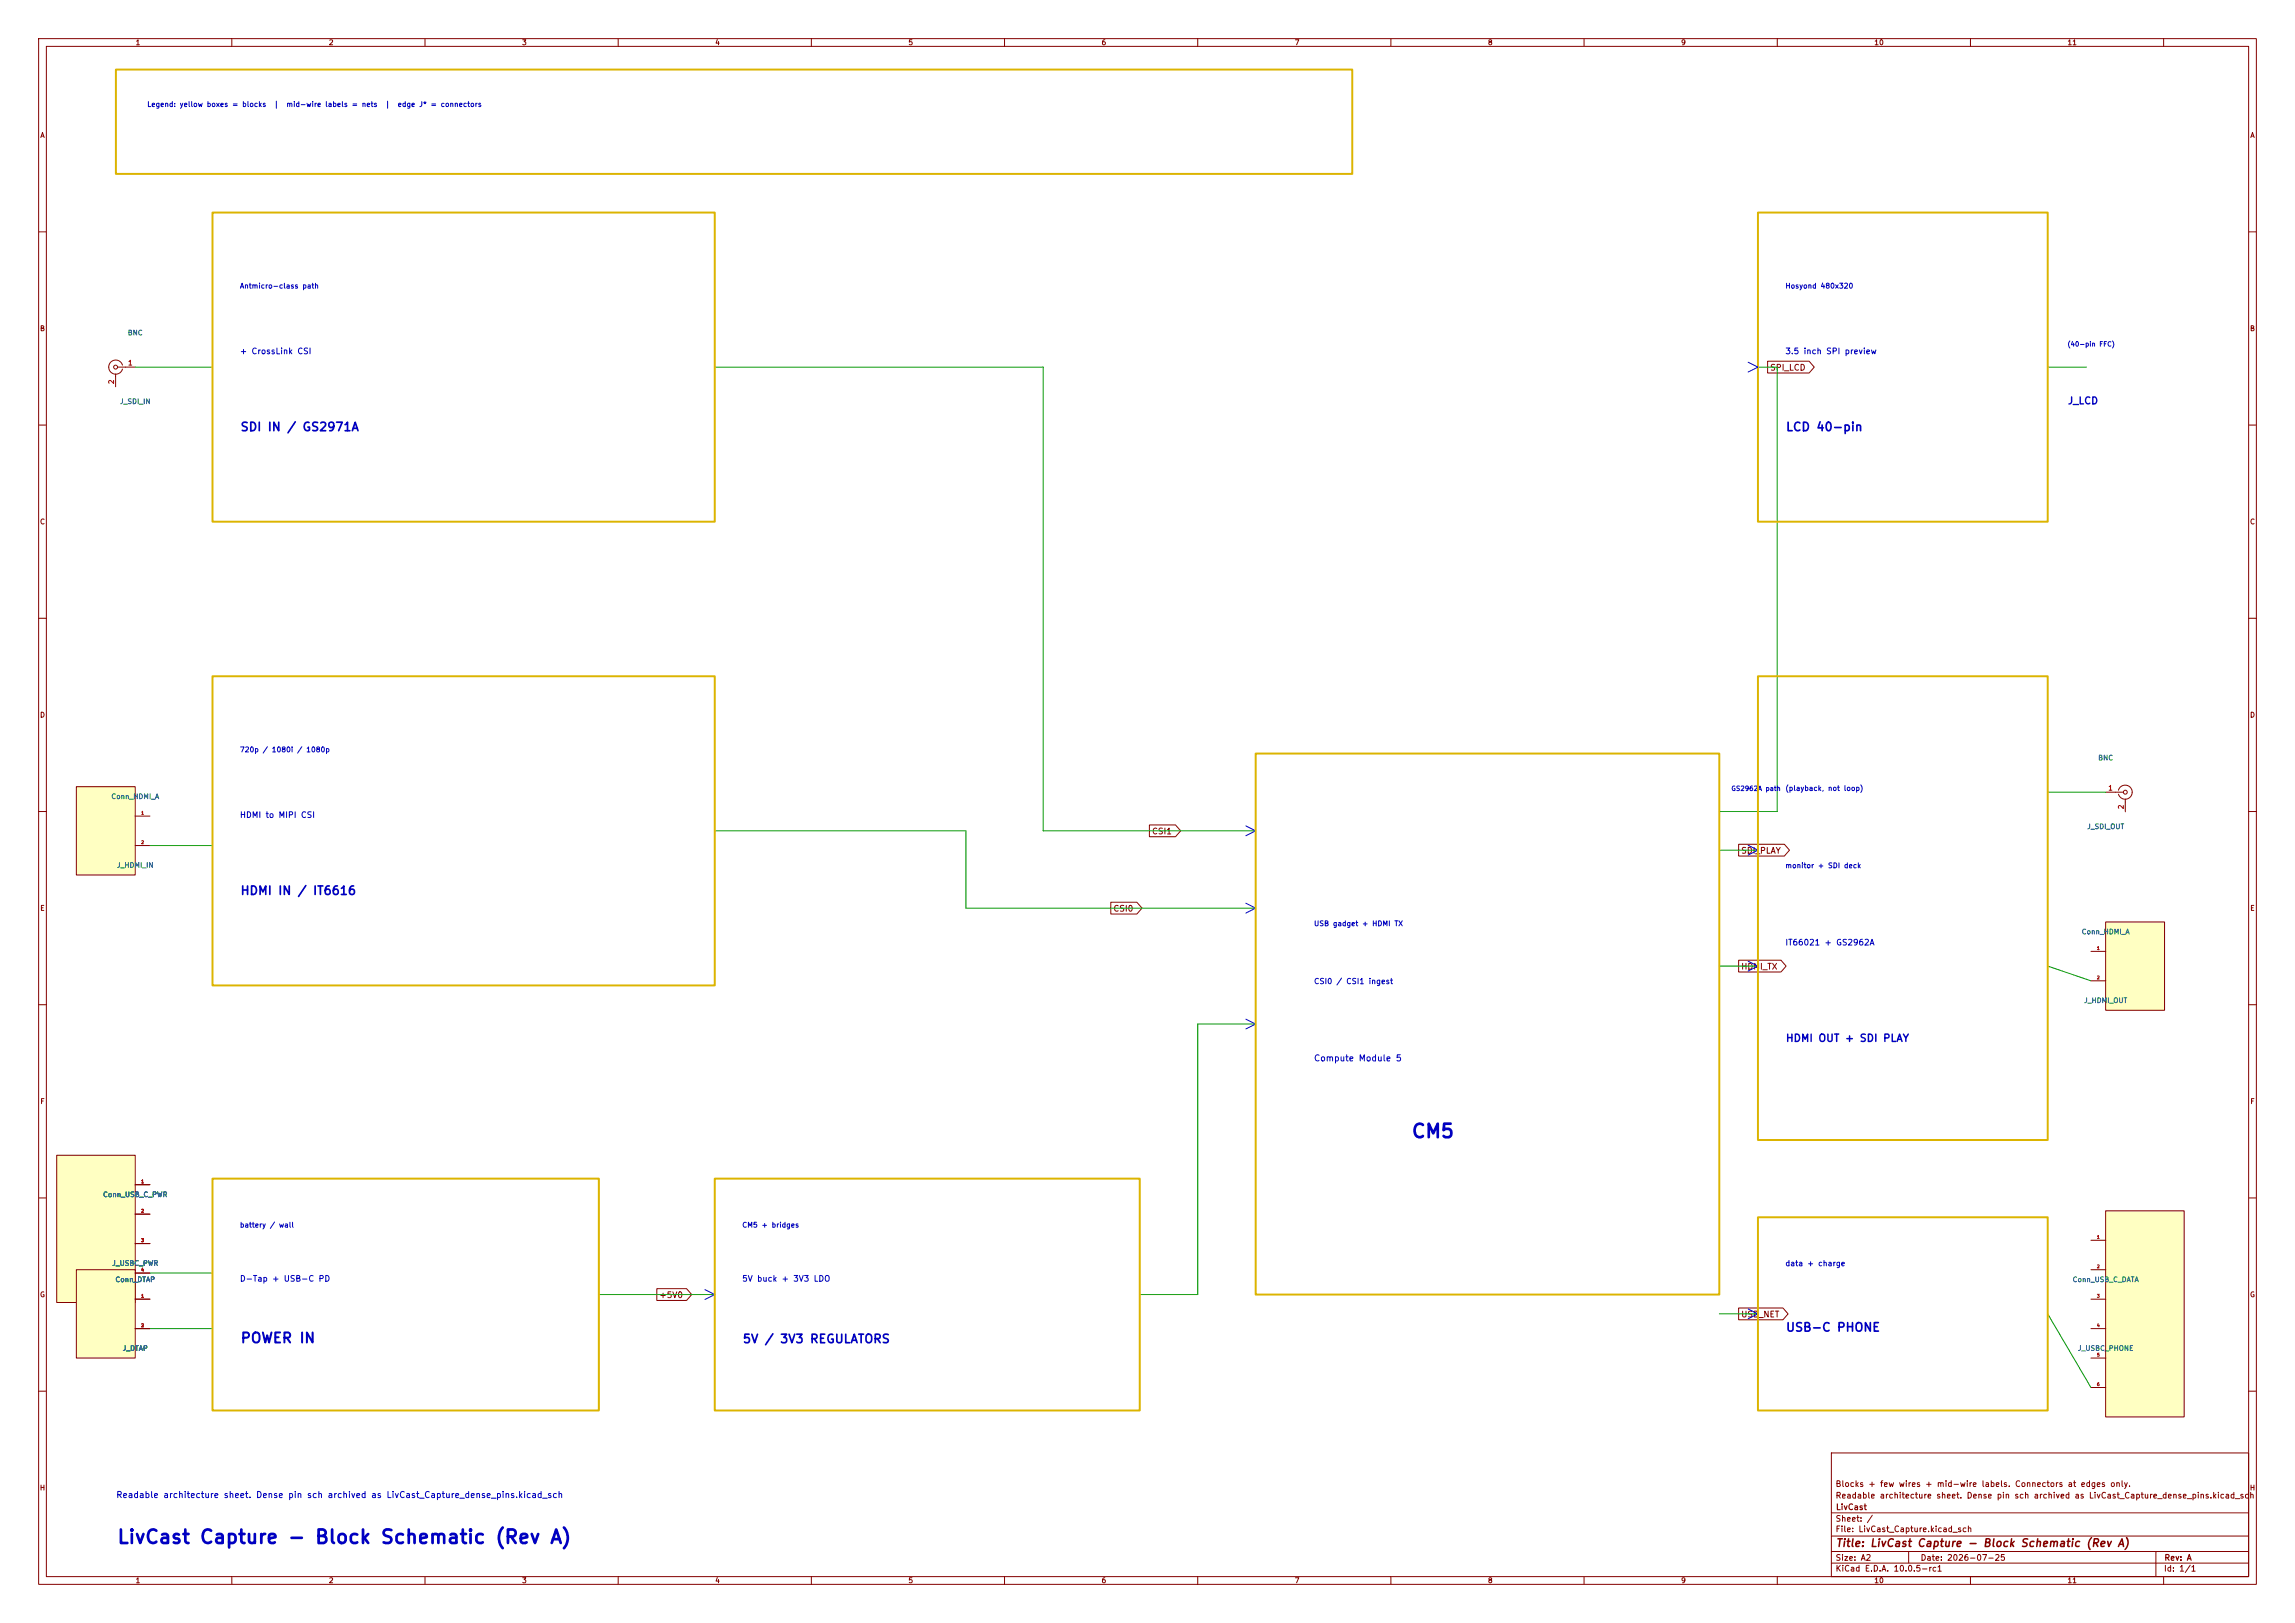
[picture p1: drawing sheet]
<svg xmlns="http://www.w3.org/2000/svg" width="594mm" height="420mm" viewBox="0 0 594 420" stroke-linecap="round" stroke-linejoin="round" font-family="sans-serif">
<defs><g id="words">
<g font-size="3.5" fill="#0000c2">
<text x="365.1" y="295.3">CM5</text>
<text x="30.1" y="400.3">LivCast Capture - Block Schematic (Rev A)</text>
</g>
<text font-size="2.6" fill="#0000c2" x="62.1" y="348.2">POWER IN</text>
<g font-size="2.2" fill="#0000c2">
<text x="62.1" y="112.1">SDI IN / GS2971A</text>
<text x="462.1" y="112.1">LCD 40-pin</text>
<text x="62.1" y="232.1">HDMI IN / IT6616</text>
<text x="462.1" y="345.1">USB-C PHONE</text>
<text x="192.1" y="348.1">5V / 3V3 REGULATORS</text>
</g>
<text font-size="2" fill="#840000" x="475" y="400.8">Title: LivCast Capture - Block Schematic (Rev A)</text>
<text font-size="1.9" fill="#0000c2" x="462.1" y="270.1">HDMI OUT + SDI PLAY</text>
<text font-size="1.8" fill="#0000c2" x="535.1" y="105.1">J_LCD</text>
<g font-size="1.6" fill="#0000c2">
<text x="339.9" y="275">Compute Module 5</text>
<text x="29.9" y="388">Readable architecture sheet. Dense pin sch archived as LivCast_Capture_dense_pins.kicad_sch</text>
</g>
<g font-size="1.5" fill="#0000c2">
<text x="62" y="92">+ CrossLink CSI</text>
<text x="462" y="92">3.5 inch SPI preview</text>
<text x="62" y="212">HDMI to MIPI CSI</text>
<text x="462" y="245">IT66021 + GS2962A</text>
<text x="62" y="332">D-Tap + USB-C PD</text>
<text x="192" y="332">5V buck + 3V3 LDO</text>
</g>
<g font-size="1.5" fill="#840000">
<text x="458" y="96.3">SPI_LCD</text>
<text x="298" y="216.3">CSI1</text>
<text x="450.5" y="221.3">SDI_PLAY</text>
<text x="288" y="236.3">CSI0</text>
<text x="450.5" y="251.3">HDMI_TX</text>
<text x="170.5" y="336.3">+5V0</text>
<text x="450.5" y="341.3">USB_NET</text>
<text x="475" y="388.1">Readable architecture sheet. Dense pin sch archived as LivCast_Capture_dense_pins.kicad_sch</text>
<text x="475" y="385.1">Blocks + few wires + mid-wire labels. Connectors at edges only.</text>
<text x="475" y="394.1">Sheet: /</text>
<text x="475.1" y="391.1">LivCast</text>
<text x="475" y="396.8">File: LivCast_Capture.kicad_sch</text>
<text x="475" y="407">KiCad E.D.A. 10.0.5-rc1</text>
<text x="475" y="404.2">Size: A2</text>
<text x="497" y="404.2">Date: 2026-07-25</text>
<text x="560" y="407">Id: 1/1</text>
<text x="560.1" y="404.2">Rev: A</text>
</g>
<g font-size="1.4" fill="#0000c2">
<text x="340" y="255">CSI0 / CSI1 ingest</text>
<text x="462" y="328">data + charge</text>
</g>
<g font-size="1.3" fill="#840000">
<text x="35" y="12">1</text>
<text x="85" y="12">2</text>
<text x="135" y="12">3</text>
<text x="185" y="12">4</text>
<text x="235" y="12">5</text>
<text x="285" y="12">6</text>
<text x="335" y="12">7</text>
<text x="385" y="12">8</text>
<text x="435" y="12">9</text>
<text x="485" y="12">10</text>
<text x="535" y="12">11</text>
<text x="10.3" y="36">A</text>
<text x="582.3" y="36">A</text>
<text x="10.2" y="86">B</text>
<text x="582.2" y="86">B</text>
<text x="10.2" y="136">C</text>
<text x="582.2" y="136">C</text>
<text x="10.2" y="186">D</text>
<text x="582.2" y="186">D</text>
<text x="10.3" y="236">E</text>
<text x="582.3" y="236">E</text>
<text x="10.3" y="286">F</text>
<text x="582.3" y="286">F</text>
<text x="10.2" y="336">G</text>
<text x="582.2" y="336">G</text>
<text x="10.2" y="386">H</text>
<text x="582.2" y="386">H</text>
<text x="35" y="410">1</text>
<text x="85" y="410">2</text>
<text x="135" y="410">3</text>
<text x="185" y="410">4</text>
<text x="235" y="410">5</text>
<text x="285" y="410">6</text>
<text x="335" y="410">7</text>
<text x="385" y="410">8</text>
<text x="435" y="410">9</text>
<text x="485" y="410">10</text>
<text x="535" y="410">11</text>
</g>
<g font-size="1.3" fill="#0000c2">
<text x="38" y="28">Legend: yellow boxes = blocks</text>
<text x="70.8" y="28">|</text>
<text x="74" y="28">mid-wire labels = nets</text>
<text x="99.6" y="28">|</text>
<text x="102.8" y="28">edge J* = connectors</text>
<text x="62" y="75">Antmicro-class path</text>
<text x="462" y="75">Hosyond 480x320</text>
<text x="62" y="195">720p / 1080i / 1080p</text>
<text x="462" y="205">(playback, not loop)</text>
<text x="462" y="225">monitor + SDI deck</text>
<text x="340" y="240">USB gadget + HDMI TX</text>
<text x="62" y="318">battery / wall</text>
<text x="192" y="318">CM5 + bridges</text>
</g>
<g font-size="1.3" fill="#006464">
<text x="32.9" y="87.1">BNC</text>
<text x="30.9" y="104.9">J_SDI_IN</text>
<text x="542.9" y="197.1">BNC</text>
<text x="28.7" y="207.1">Conn_HDMI_A</text>
<text x="540.1" y="214.9">J_SDI_OUT</text>
<text x="30.1" y="224.9">J_HDMI_IN</text>
<text x="538.7" y="242.1">Conn_HDMI_A</text>
<text x="539.3" y="259.9">J_HDMI_OUT</text>
<text x="26.5" y="310.1">Conn_USB_C_PWR</text>
<text x="28.9" y="327.9">J_USBC_PWR</text>
<text x="29.7" y="332.1">Conn_DTAP</text>
<text x="536.3" y="332.1">Conn_USB_C_DATA</text>
<text x="31.6" y="349.9">J_DTAP</text>
<text x="537.7" y="349.9">J_USBC_PHONE</text>
</g>
<g font-size="1.3" fill="#a90000">
<text x="33" y="94.9">1</text>
<text x="29.8" y="99.5" transform="rotate(-90 29.8 99.5)">2</text>
<text x="545.5" y="204.9">1</text>
<text x="549.9" y="209.5" transform="rotate(-90 549.9 209.5)">2</text>
</g>
<g font-size="1.2" fill="#0000c2">
<text x="535" y="90">(40-pin FFC)</text>
<text x="448" y="205">GS2962A path</text>
</g>
<g font-size=".8" fill="#a90000">
<text x="36.4" y="211">1</text>
<text x="36.4" y="218.6">2</text>
<text x="542.6" y="246">1</text>
<text x="542.6" y="253.6">2</text>
<text x="36.4" y="306.4">1</text>
<text x="36.4" y="314">2</text>
<text x="36.4" y="321.6">3</text>
<text x="542.6" y="320.7">1</text>
<text x="36.4" y="329.2">4</text>
<text x="542.6" y="328.4">2</text>
<text x="36.4" y="336">1</text>
<text x="542.6" y="336">3</text>
<text x="36.4" y="343.6">2</text>
<text x="542.6" y="343.6">4</text>
<text x="542.6" y="351.2">5</text>
<text x="542.6" y="358.8">6</text>
</g>
</g></defs>
<g fill="none" stroke="#840000" stroke-width=".26">
<path d="M10 10h574v400h-574zM12 12h570v396h-570zM60 10v2M110 10v2M160 10v2M210 10v2M260 10v2M310 10v2M360 10v2M410 10v2M460 10v2M510 10v2"/>
<path d="M560 10v2M10 60h2M582 60h2M10 110h2M582 110h2M10 160h2M582 160h2M10 210h2M582 210h2M10 260h2M582 260h2M10 310h2"/>
<path d="M582 310h2M10 360h2M474 376h108v32h-108zM582 360h2M474 397.5h108M474 391.5h108M60 408v2M110 408v2M160 408v2M210 408v2M260 408v2M310 408v2"/>
<path d="M360 408v2M410 408v2M460 408v2M474 404.5h108M474 401.5h108M494 401.5v3M510 408v2M558 401.5v6.5M560 408v2"/>
</g>
<path d="M19.8 203.6h15.2v22.8h-15.2z" fill="#ffffc2"/>
<path d="M19.8 203.6h15.2v22.8h-15.2zM35 211.2h3.8M35 218.8h3.8" fill="none" stroke="#840000" stroke-width=".26"/>
<path d="M14.7 299h20.3v38.1h-20.3z" fill="#ffffc2"/>
<path d="M14.7 299h20.3v38.1h-20.3zM35 306.6h3.8M35 314.2h3.8M35 321.8h3.8M35 329.4h3.8" fill="none" stroke="#840000" stroke-width=".26"/>
<path d="M19.8 328.6h15.2v22.8h-15.2z" fill="#ffffc2"/>
<path d="M19.8 328.6h15.2v22.8h-15.2zM35 336.2h3.8M35 343.8h3.8" fill="none" stroke="#840000" stroke-width=".26"/>
<path d="M545 313.3h20.3v53.4h-20.3z" fill="#ffffc2"/>
<g fill="none" stroke="#840000" stroke-width=".26">
<path d="M29.9 96.8v3.3M30.4 95h4.6M31.7 94.5a1.81 1.81 0 0 0-2.8-1 1.81 1.81 0 0 0 0 3 1.81 1.81 0 0 0 2.8-1M545 313.3h20.3v53.4h-20.3zM541.2 321h3.8M541.2 328.6h3.8M541.2 336.2h3.8M541.2 343.8h3.8M541.2 351.4h3.8M541.2 359.1h3.8"/>
<circle cx="29.9" cy="95" r=".51"/>
</g>
<path d="M545 238.6h15.2v22.8h-15.2z" fill="#ffffc2"/>
<g fill="none" stroke="#840000" stroke-width=".26">
<path d="M457.5 93.5h10.7l1.4 1.5-1.4 1.5h-10.7zM297.5 213.5h6.8l1.3 1.5-1.3 1.5h-6.8zM450 218.5h11.8l1.4 1.5-1.4 1.5h-11.8zM545 205h4.6M548.3 204.5a1.81 1.81 0 0 1 2.8-1 1.81 1.81 0 0 1 0 2.9 1.81 1.81 0 0 1-2.8-.9M550.1 206.8v3.3M287.5 233.5h6.8l1.3 1.5-1.3 1.5h-6.8zM545 238.6h15.2v22.8h-15.2zM450 248.5h11l1.3 1.5-1.3 1.5h-11zM541.2 246.2h3.8M541.2 253.8h3.8M35 306.6h3.8"/>
<path d="M35 314.2h3.8M35 336.2h3.8M35 321.8h3.8M35 329.4h3.8M170 333.5h7.7l1.3 1.5-1.3 1.5h-7.7zM450 338.5h11.5l1.3 1.5-1.3 1.5h-11.5zM35 343.8h3.8"/>
<circle cx="550.1" cy="205" r=".51"/>
</g>
<g fill="none" stroke="#009600" stroke-width=".26">
<path d="M35 95h20M185 95h85v120h55M455 95h5v115h-15M530 95h10M38.8 218.8h16.2M185 215h65v20h75M530 205h15M445 220h10M445 250h10M530 250l11.2 3.8M325 265h-15v70h-15M38.8 329.4h16.2"/>
<path d="M155 335h30M38.8 343.8h16.2M445 340h10M530 340l11.2 19.1"/>
</g>
<path d="M30 18h320v27h-320zM55 55h130v80h-130zM455 55h75v80h-75zM55 175h130v80h-130zM455 175h75v120h-75zM325 195h120v140h-120zM55 305h100v60h-100zM185 305h110v60h-110zM455 315h75v50h-75z" fill="none" stroke="#dcb400" stroke-width=".51"/>
<path d="M452.5 93.7l2.5 1.3-2.5 1.3M322.5 213.7l2.5 1.3-2.5 1.3M452.5 218.7l2.5 1.3-2.5 1.3M322.5 233.7l2.5 1.3-2.5 1.3M452.5 248.7l2.5 1.3-2.5 1.3M322.5 263.7l2.5 1.3-2.5 1.3M182.5 333.7l2.5 1.3-2.5 1.3M452.5 338.7l2.5 1.3-2.5 1.3" fill="none" stroke="#0000c2" stroke-width=".26"/>
<use href="#words"/>
</svg>
